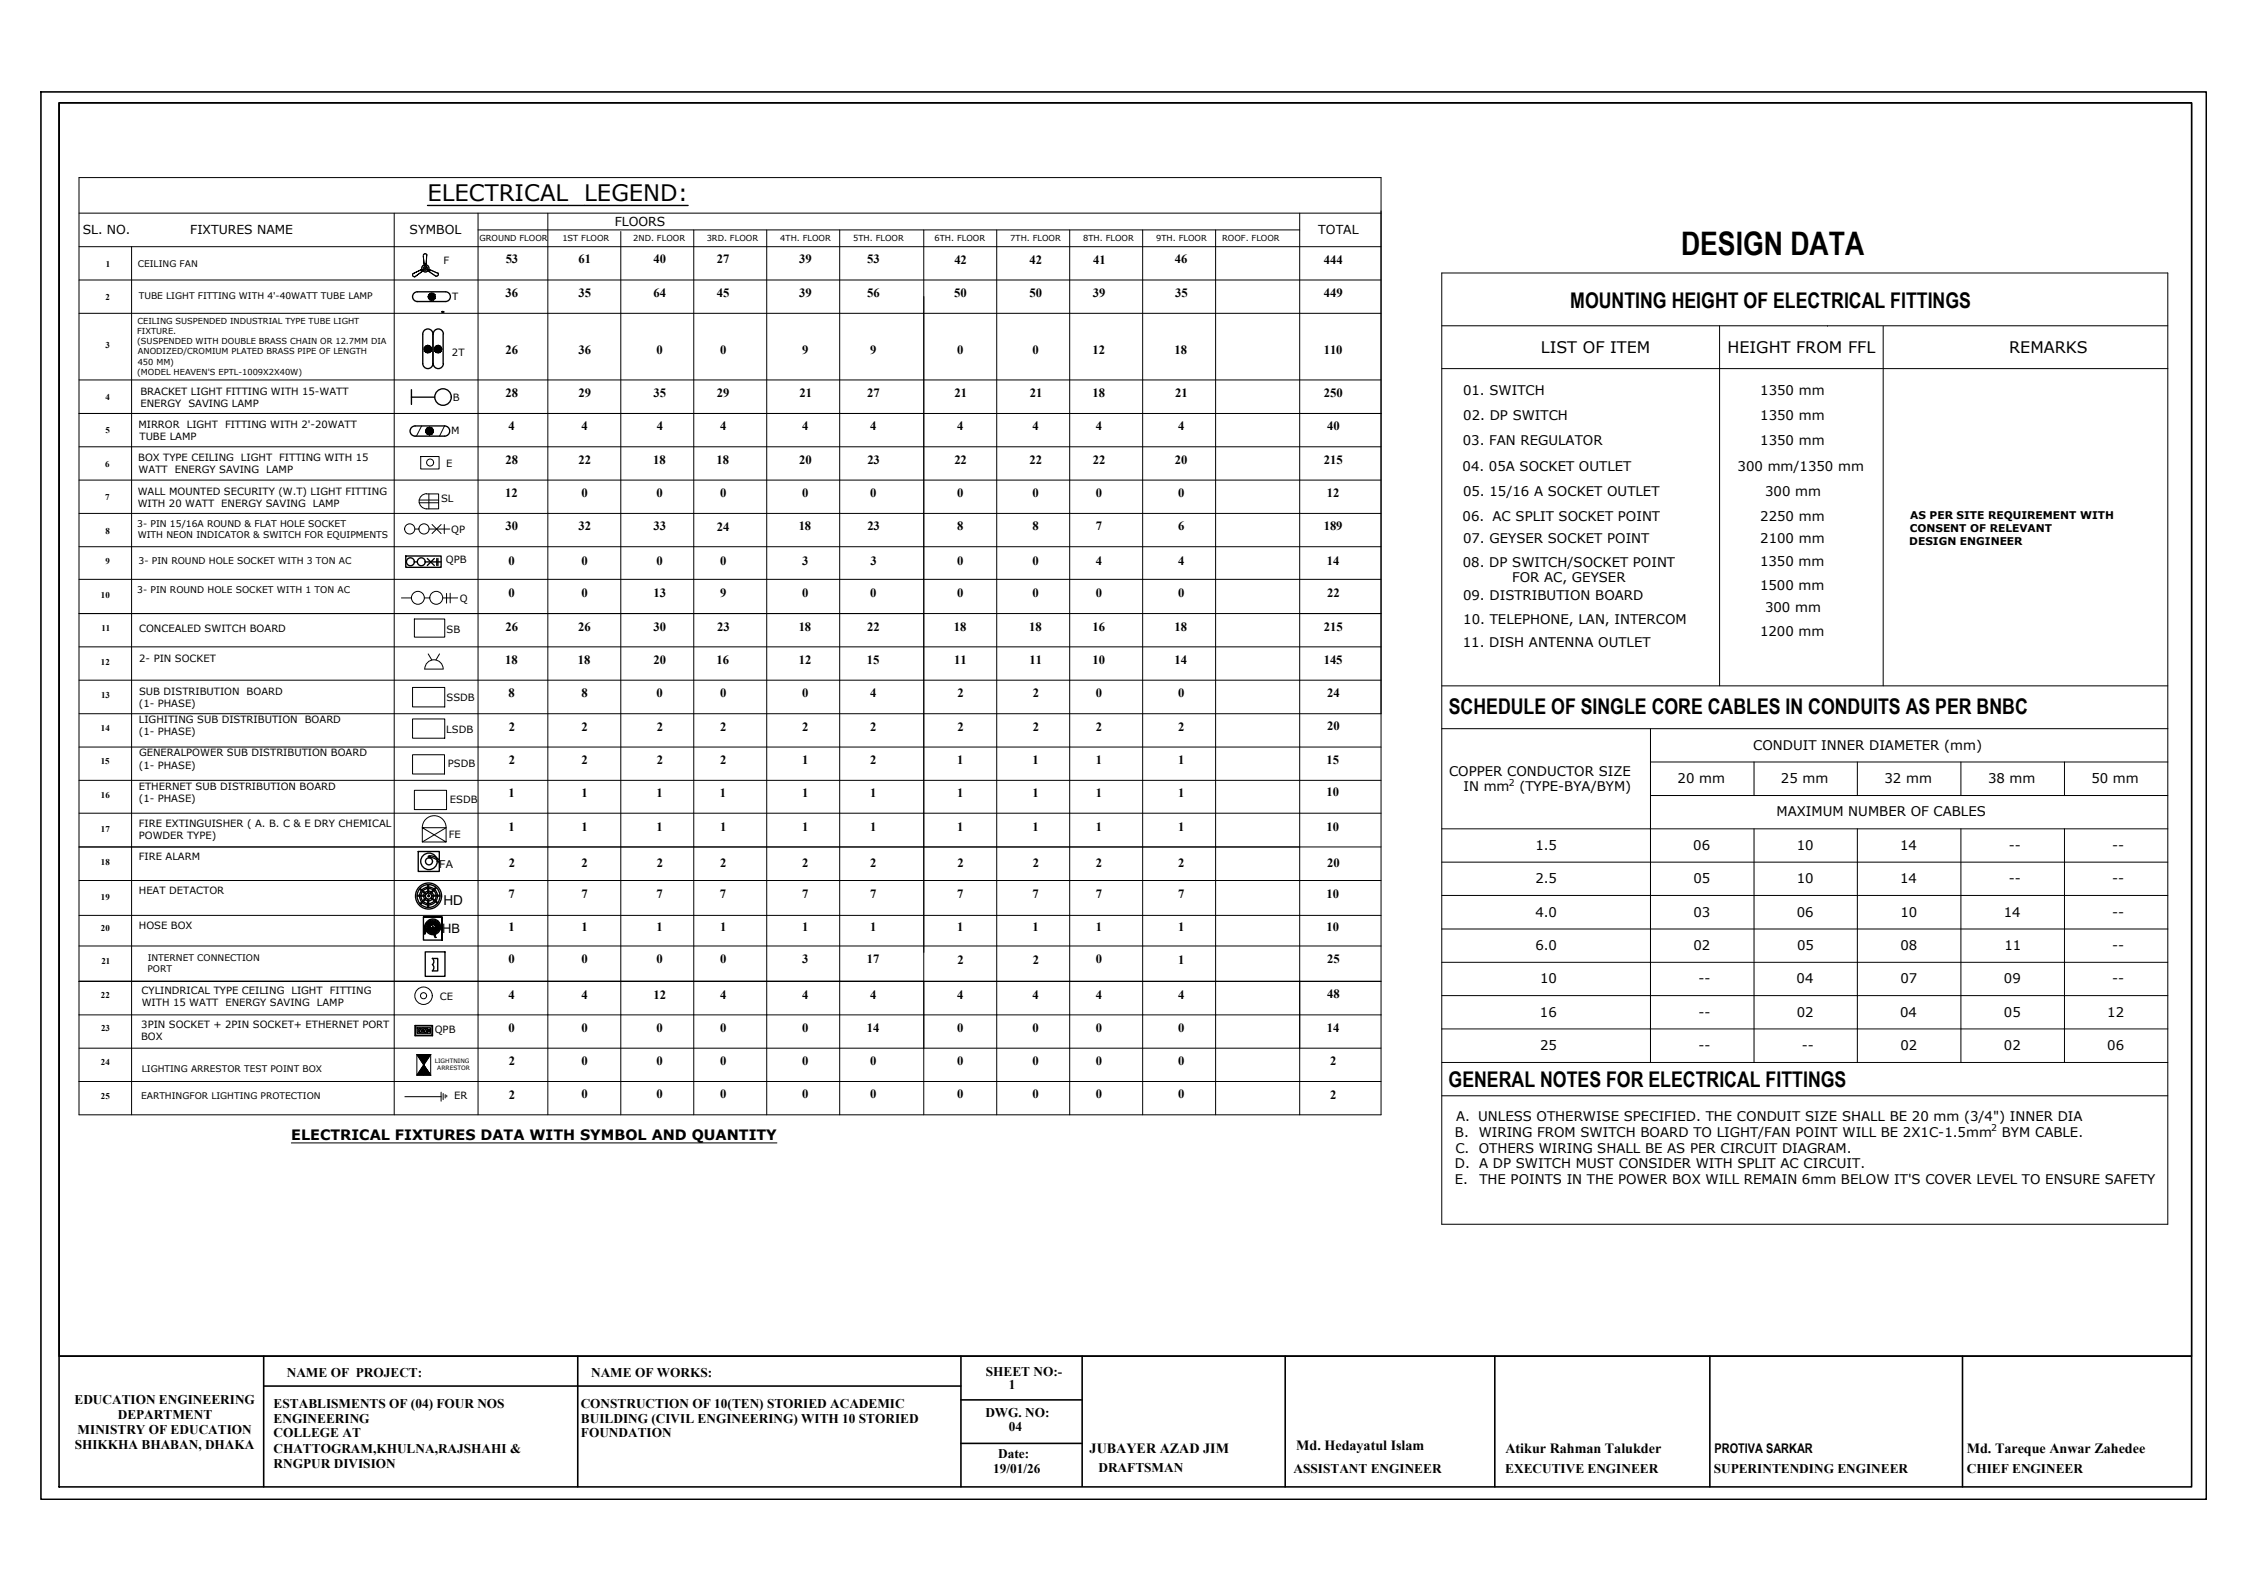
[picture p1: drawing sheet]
<svg xmlns="http://www.w3.org/2000/svg" width="420mm" height="297mm" viewBox="0 0 420 297" stroke-linecap="round" stroke-linejoin="round" font-family="sans-serif">
<defs><g id="words">
<text font-size="6.1" x="314.1" y="47.6">DESIGN DATA</text>
<g font-size="4.2">
<text x="79.9" y="37.5">ELECTRICAL</text>
<text x="109.2" y="37.5">LEGEND:</text>
</g>
<g font-size="4">
<text x="293.4" y="57.6">MOUNTING HEIGHT OF ELECTRICAL FITTINGS</text>
<text x="270.7" y="133.4">SCHEDULE OF SINGLE CORE CABLES IN CONDUITS AS PER BNBC</text>
<text x="270.6" y="203.1">GENERAL NOTES FOR ELECTRICAL FITTINGS</text>
</g>
<g font-size="3">
<text x="287.9" y="65.9">LIST OF ITEM</text>
<text x="322.7" y="65.9">HEIGHT FROM FFL</text>
<text x="375.4" y="65.9">REMARKS</text>
</g>
<text font-size="2.7" x="54.4" y="213">ELECTRICAL FIXTURES DATA WITH SYMBOL AND QUANTITY</text>
<g font-size="2.6">
<text x="203.6" y="271.4">JUBAYER AZAD JIM</text>
<text x="242.2" y="270.9">Md. Hedayatul Islam</text>
<text x="281.2" y="271.4">Atikur Rahman Talukder</text>
<text x="367.4" y="271.4">Md. Tareque Anwar Zahedee</text>
</g>
<g font-size="2.5">
<text x="273.3" y="73.7">01. SWITCH</text>
<text x="328.8" y="73.8">1350 mm</text>
<text x="273.3" y="83.1">03. FAN REGULATOR</text>
<text x="273.4" y="78.4">02. DP SWITCH</text>
<text x="328.8" y="78.4">1350 mm</text>
<text x="328.8" y="83.1">1350 mm</text>
<text x="273.2" y="88">04. 05A SOCKET OUTLET</text>
<text x="324.6" y="88">300 mm/1350 mm</text>
<text x="273.3" y="92.7">05. 15/16 A SOCKET OUTLET</text>
<text x="329.8" y="92.6">300 mm</text>
<text x="273.2" y="97.3">06. AC SPLIT SOCKET POINT</text>
<text x="273.3" y="101.4">07. GEYSER SOCKET POINT</text>
<text x="328.8" y="97.3">2250 mm</text>
<text x="328.8" y="101.4">2100 mm</text>
<text x="273.3" y="105.9">08. DP SWITCH/SOCKET POINT</text>
<text x="328.8" y="105.8">1350 mm</text>
<text x="273.3" y="112.2">09. DISTRIBUTION BOARD</text>
<text x="282.5" y="108.8">FOR AC, GEYSER</text>
<text x="328.8" y="110.2">1500 mm</text>
<text x="273.4" y="116.5">10. TELEPHONE, LAN, INTERCOM</text>
<text x="328.8" y="118.9">1200 mm</text>
<text x="329.7" y="114.4">300 mm</text>
<text x="273.3" y="120.8">11. DISH ANTENNA OUTLET</text>
<text x="327.5" y="140.1">CONDUIT INNER DIAMETER (mm)</text>
<text x="270.7" y="144.9">COPPER CONDUCTOR SIZE</text>
<text x="273.4" y="147.9">IN mm</text>
<text x="283.9" y="147.9">(TYPE-BYA/BYM)</text>
<text x="313.4" y="146.3">20 mm</text>
<text x="332.7" y="146.3">25 mm</text>
<text x="352.1" y="146.3">32 mm</text>
<text x="371.4" y="146.3">38 mm</text>
<text x="390.7" y="146.3">50 mm</text>
<text x="331.9" y="152.4">MAXIMUM NUMBER OF CABLES</text>
<text x="286.8" y="158.8">1.5</text>
<text x="316.3" y="158.8">06</text>
<text x="335.7" y="158.8">10</text>
<text x="355" y="158.8">14</text>
<text x="375.3" y="158.8">--</text>
<text x="394.6" y="158.8">--</text>
<text x="286.8" y="165">2.5</text>
<text x="316.4" y="165">05</text>
<text x="335.7" y="165">10</text>
<text x="355" y="165">14</text>
<text x="375.3" y="165">--</text>
<text x="394.6" y="165">--</text>
<text x="82.8" y="169.1">HD</text>
<text x="286.8" y="171.3">4.0</text>
<text x="316.4" y="171.3">03</text>
<text x="335.7" y="171.3">06</text>
<text x="355" y="171.3">10</text>
<text x="374.3" y="171.2">14</text>
<text x="394.6" y="171.2">--</text>
<text x="286.8" y="177.5">6.0</text>
<text x="316.4" y="177.5">02</text>
<text x="335.7" y="177.5">05</text>
<text x="355" y="177.5">08</text>
<text x="374.5" y="177.5">11</text>
<text x="394.6" y="177.4">--</text>
<text x="287.7" y="183.7">10</text>
<text x="317.3" y="183.7">--</text>
<text x="335.6" y="183.7">04</text>
<text x="355" y="183.7">07</text>
<text x="374.4" y="183.7">09</text>
<text x="394.6" y="183.7">--</text>
<text x="287.7" y="190">16</text>
<text x="317.3" y="189.9">--</text>
<text x="335.7" y="190">02</text>
<text x="355" y="190">04</text>
<text x="374.4" y="190">05</text>
<text x="393.7" y="190">12</text>
<text x="287.7" y="196.2">25</text>
<text x="317.3" y="196.2">--</text>
<text x="336.6" y="196.2">--</text>
<text x="355" y="196.2">02</text>
<text x="374.4" y="196.2">02</text>
<text x="393.7" y="196.2">06</text>
<text x="272" y="209.4">A. UNLESS OTHERWISE SPECIFIED. THE CONDUIT SIZE SHALL BE 20 mm (3/4&quot;) INNER DIA</text>
<text x="271.8" y="212.4">B.</text>
<text x="271.9" y="215.3">C. OTHERS WIRING SHALL BE AS PER CIRCUIT DIAGRAM.</text>
<text x="276.3" y="212.4">WIRING FROM SWITCH BOARD TO LIGHT/FAN POINT WILL BE 2X1C-1.5mm</text>
<text x="374" y="212.4">BYM CABLE.</text>
<text x="271.8" y="218.3">D. A DP SWITCH MUST CONSIDER WITH SPLIT AC CIRCUIT.</text>
<text x="271.8" y="221.2">E.</text>
<text x="276.4" y="221.2">THE POINTS IN THE POWER BOX WILL REMAIN 6mm BELOW IT'S COVER LEVEL TO ENSURE SAFETY</text>
<text x="53.6" y="257.2">NAME OF PROJECT:</text>
<text x="110.4" y="257.2">NAME OF WORKS:</text>
<text x="184.2" y="257.1">SHEET NO:-</text>
<text x="13.9" y="262.2">EDUCATION ENGINEERING</text>
<text x="51.1" y="263">ESTABLISMENTS OF (04) FOUR NOS</text>
<text x="108.5" y="263">CONSTRUCTION OF 10(TEN) STORIED ACADEMIC</text>
<text x="188.5" y="259.6">1</text>
<text x="14.5" y="267.9">MINISTRY OF EDUCATION</text>
<text x="22" y="265.1">DEPARTMENT</text>
<text x="51.1" y="268.5">COLLEGE AT</text>
<text x="51.1" y="265.8">ENGINEERING</text>
<text x="108.5" y="265.8">BUILDING (CIVIL ENGINEERING) WITH 10 STORIED</text>
<text x="108.5" y="268.5">FOUNDATION</text>
<text x="184.1" y="264.7">DWG. NO:</text>
<text x="188.5" y="267.4">04</text>
<text x="14" y="270.7">SHIKKHA BHABAN, DHAKA</text>
<text x="51.1" y="271.4">CHATTOGRAM,KHULNA,RAJSHAHI &amp;</text>
<text x="51.1" y="274.2">RNGPUR DIVISION</text>
<text x="185.5" y="275.2">19/01/26</text>
<text x="186.5" y="272.3">Date:</text>
<text x="205.2" y="275">DRAFTSMAN</text>
<text x="241.7" y="275.1">ASSISTANT ENGINEER</text>
<text x="281.2" y="275.1">EXECUTIVE ENGINEER</text>
<text x="320.2" y="275.1">SUPERINTENDING ENGINEER</text>
<text x="320.3" y="271.5">PROTIVA SARKAR</text>
<text x="367.4" y="275.1">CHIEF ENGINEER</text>
</g>
<g font-size="2.4">
<text x="94.5" y="49.2">53</text>
<text x="108.1" y="49.2">61</text>
<text x="122.1" y="49.2">40</text>
<text x="133.9" y="49.2">27</text>
<text x="149.3" y="49.2">39</text>
<text x="162" y="49.2">53</text>
<text x="178.3" y="49.3">42</text>
<text x="192.3" y="49.3">42</text>
<text x="204.2" y="49.3">41</text>
<text x="219.5" y="49.2">46</text>
<text x="247.3" y="49.3">444</text>
<text x="94.4" y="55.5">36</text>
<text x="108.1" y="55.5">35</text>
<text x="122.1" y="55.5">64</text>
<text x="133.9" y="55.5">45</text>
<text x="149.3" y="55.5">39</text>
<text x="162" y="55.5">56</text>
<text x="178.3" y="55.5">50</text>
<text x="192.3" y="55.5">50</text>
<text x="204.2" y="55.5">39</text>
<text x="219.5" y="55.5">35</text>
<text x="247.3" y="55.5">449</text>
<text x="94.4" y="66.1">26</text>
<text x="108.1" y="66.1">36</text>
<text x="122.7" y="66.1">0</text>
<text x="134.5" y="66.1">0</text>
<text x="149.8" y="66.1">9</text>
<text x="162.6" y="66.1">9</text>
<text x="178.8" y="66.1">0</text>
<text x="192.9" y="66.1">0</text>
<text x="204.1" y="66.1">12</text>
<text x="219.4" y="66.1">18</text>
<text x="247.3" y="66.1">110</text>
<text x="94.4" y="74.2">28</text>
<text x="108.1" y="74.2">29</text>
<text x="122.1" y="74.2">35</text>
<text x="133.9" y="74.2">29</text>
<text x="149.3" y="74.2">21</text>
<text x="162" y="74.2">27</text>
<text x="178.3" y="74.2">21</text>
<text x="192.4" y="74.2">21</text>
<text x="204.1" y="74.2">18</text>
<text x="219.6" y="74.2">21</text>
<text x="247.3" y="74.2">250</text>
<text x="95" y="80.4">4</text>
<text x="108.7" y="80.4">4</text>
<text x="122.7" y="80.4">4</text>
<text x="134.5" y="80.4">4</text>
<text x="149.9" y="80.4">4</text>
<text x="162.6" y="80.4">4</text>
<text x="178.8" y="80.4">4</text>
<text x="192.9" y="80.4">4</text>
<text x="204.8" y="80.4">4</text>
<text x="220.1" y="80.4">4</text>
<text x="247.9" y="80.4">40</text>
<text x="94.4" y="86.6">28</text>
<text x="108.1" y="86.6">22</text>
<text x="122" y="86.6">18</text>
<text x="133.9" y="86.6">18</text>
<text x="149.3" y="86.6">20</text>
<text x="162" y="86.6">23</text>
<text x="178.3" y="86.6">22</text>
<text x="192.3" y="86.6">22</text>
<text x="204.2" y="86.6">22</text>
<text x="219.5" y="86.6">20</text>
<text x="247.3" y="86.6">215</text>
<text x="94.4" y="92.9">12</text>
<text x="108.6" y="92.9">0</text>
<text x="122.7" y="92.9">0</text>
<text x="134.5" y="92.9">0</text>
<text x="149.8" y="92.9">0</text>
<text x="162.6" y="92.9">0</text>
<text x="178.8" y="92.9">0</text>
<text x="192.9" y="92.9">0</text>
<text x="204.8" y="92.9">0</text>
<text x="220.1" y="92.9">0</text>
<text x="247.9" y="92.9">12</text>
<text x="94.4" y="99.1">30</text>
<text x="108.1" y="99.1">32</text>
<text x="122.1" y="99.1">33</text>
<text x="133.9" y="99.1">24</text>
<text x="149.2" y="99.1">18</text>
<text x="162" y="99.1">23</text>
<text x="178.8" y="99.1">8</text>
<text x="192.9" y="99.1">8</text>
<text x="204.7" y="99.1">7</text>
<text x="220.1" y="99.1">6</text>
<text x="247.3" y="99.1">189</text>
<text x="95" y="105.5">0</text>
<text x="108.6" y="105.5">0</text>
<text x="122.7" y="105.5">0</text>
<text x="134.5" y="105.5">0</text>
<text x="149.9" y="105.5">3</text>
<text x="162.6" y="105.5">3</text>
<text x="178.8" y="105.5">0</text>
<text x="192.9" y="105.5">0</text>
<text x="204.8" y="105.5">4</text>
<text x="220.1" y="105.5">4</text>
<text x="247.9" y="105.5">14</text>
<text x="95" y="111.6">0</text>
<text x="108.6" y="111.6">0</text>
<text x="122.1" y="111.5">13</text>
<text x="134.5" y="111.6">9</text>
<text x="149.8" y="111.6">0</text>
<text x="162.6" y="111.6">0</text>
<text x="178.8" y="111.6">0</text>
<text x="192.9" y="111.6">0</text>
<text x="204.8" y="111.6">0</text>
<text x="220.1" y="111.6">0</text>
<text x="247.9" y="111.6">22</text>
<text x="94.4" y="117.8">26</text>
<text x="108" y="117.8">26</text>
<text x="122.1" y="117.8">30</text>
<text x="134" y="117.8">23</text>
<text x="149.2" y="117.8">18</text>
<text x="162" y="117.8">22</text>
<text x="178.2" y="117.8">18</text>
<text x="192.3" y="117.8">18</text>
<text x="204.1" y="117.8">16</text>
<text x="219.4" y="117.8">18</text>
<text x="247.3" y="117.8">215</text>
<text x="94.4" y="124">18</text>
<text x="108" y="124">18</text>
<text x="122.1" y="124">20</text>
<text x="133.9" y="124">16</text>
<text x="149.3" y="124.1">12</text>
<text x="162" y="124">15</text>
<text x="178.3" y="124.1">11</text>
<text x="192.3" y="124.1">11</text>
<text x="204.1" y="124">10</text>
<text x="219.4" y="124.1">14</text>
<text x="247.3" y="124">145</text>
<text x="95" y="130.2">8</text>
<text x="108.6" y="130.2">8</text>
<text x="122.7" y="130.2">0</text>
<text x="134.5" y="130.2">0</text>
<text x="149.8" y="130.2">0</text>
<text x="162.6" y="130.3">4</text>
<text x="178.9" y="130.3">2</text>
<text x="192.9" y="130.3">2</text>
<text x="204.8" y="130.2">0</text>
<text x="220.1" y="130.2">0</text>
<text x="247.9" y="130.3">24</text>
<text x="95.1" y="136.5">2</text>
<text x="108.7" y="136.5">2</text>
<text x="122.7" y="136.5">2</text>
<text x="134.5" y="136.5">2</text>
<text x="149.9" y="136.5">2</text>
<text x="162.6" y="136.5">2</text>
<text x="178.9" y="136.5">2</text>
<text x="192.9" y="136.5">2</text>
<text x="204.8" y="136.5">2</text>
<text x="220.1" y="136.5">2</text>
<text x="247.9" y="136.5">20</text>
<text x="95.1" y="142.7">2</text>
<text x="108.7" y="142.7">2</text>
<text x="122.7" y="142.7">2</text>
<text x="134.5" y="142.7">2</text>
<text x="149.8" y="142.7">1</text>
<text x="162.6" y="142.7">2</text>
<text x="178.8" y="142.7">1</text>
<text x="192.9" y="142.7">1</text>
<text x="204.8" y="142.7">1</text>
<text x="220.1" y="142.7">1</text>
<text x="247.8" y="142.7">15</text>
<text x="95" y="148.8">1</text>
<text x="108.6" y="148.8">1</text>
<text x="122.7" y="148.8">1</text>
<text x="134.5" y="148.8">1</text>
<text x="149.8" y="148.8">1</text>
<text x="162.5" y="148.8">1</text>
<text x="178.8" y="148.8">1</text>
<text x="192.9" y="148.8">1</text>
<text x="204.7" y="148.8">1</text>
<text x="220.1" y="148.8">1</text>
<text x="247.8" y="148.8">10</text>
<text x="95" y="155.2">1</text>
<text x="108.6" y="155.2">1</text>
<text x="122.7" y="155.2">1</text>
<text x="134.5" y="155.2">1</text>
<text x="149.8" y="155.2">1</text>
<text x="162.6" y="155.2">1</text>
<text x="178.8" y="155.2">1</text>
<text x="192.9" y="155.2">1</text>
<text x="204.8" y="155.2">1</text>
<text x="220.1" y="155.2">1</text>
<text x="247.8" y="155.2">10</text>
<text x="95" y="167.8">7</text>
<text x="95.1" y="162">2</text>
<text x="108.6" y="167.8">7</text>
<text x="108.7" y="162">2</text>
<text x="122.7" y="167.8">7</text>
<text x="122.7" y="162">2</text>
<text x="134.5" y="167.8">7</text>
<text x="134.5" y="162">2</text>
<text x="149.8" y="167.8">7</text>
<text x="149.9" y="162">2</text>
<text x="162.5" y="167.8">7</text>
<text x="162.6" y="162">2</text>
<text x="178.8" y="167.8">7</text>
<text x="178.9" y="162">2</text>
<text x="192.9" y="167.8">7</text>
<text x="192.9" y="162">2</text>
<text x="204.7" y="167.8">7</text>
<text x="204.8" y="162">2</text>
<text x="220.1" y="167.8">7</text>
<text x="220.1" y="162">2</text>
<text x="247.8" y="167.8">10</text>
<text x="247.9" y="162">20</text>
<text x="95" y="174">1</text>
<text x="108.6" y="174">1</text>
<text x="122.7" y="174">1</text>
<text x="134.5" y="174">1</text>
<text x="149.8" y="174">1</text>
<text x="162.6" y="174">1</text>
<text x="178.8" y="174">1</text>
<text x="192.9" y="174">1</text>
<text x="204.8" y="174">1</text>
<text x="220.1" y="174">1</text>
<text x="247.8" y="173.9">10</text>
<text x="82.6" y="174.2">HB</text>
<text x="95" y="180">0</text>
<text x="108.6" y="180">0</text>
<text x="122.7" y="180">0</text>
<text x="134.5" y="180">0</text>
<text x="149.9" y="180">3</text>
<text x="162" y="180">17</text>
<text x="204.8" y="180">0</text>
<text x="247.9" y="180">25</text>
<text x="178.9" y="180">2</text>
<text x="192.9" y="180">2</text>
<text x="220.1" y="180">1</text>
<text x="95" y="186.5">4</text>
<text x="108.7" y="186.5">4</text>
<text x="122.1" y="186.5">12</text>
<text x="134.5" y="186.5">4</text>
<text x="149.9" y="186.5">4</text>
<text x="162.6" y="186.5">4</text>
<text x="178.8" y="186.5">4</text>
<text x="192.9" y="186.5">4</text>
<text x="204.8" y="186.5">4</text>
<text x="220.1" y="186.5">4</text>
<text x="247.9" y="186.5">48</text>
<text x="95" y="192.7">0</text>
<text x="108.6" y="192.7">0</text>
<text x="122.7" y="192.7">0</text>
<text x="134.5" y="192.7">0</text>
<text x="149.8" y="192.7">0</text>
<text x="162" y="192.8">14</text>
<text x="178.8" y="192.7">0</text>
<text x="192.9" y="192.7">0</text>
<text x="204.8" y="192.7">0</text>
<text x="220.1" y="192.7">0</text>
<text x="247.9" y="192.8">14</text>
<text x="95.1" y="199">2</text>
<text x="108.6" y="199">0</text>
<text x="122.7" y="199">0</text>
<text x="134.5" y="199">0</text>
<text x="149.8" y="199">0</text>
<text x="162.6" y="199">0</text>
<text x="178.8" y="199">0</text>
<text x="192.9" y="199">0</text>
<text x="204.8" y="199">0</text>
<text x="220.1" y="199">0</text>
<text x="248.5" y="199">2</text>
<text x="95.1" y="205.3">2</text>
<text x="108.6" y="205.2">0</text>
<text x="122.7" y="205.2">0</text>
<text x="134.5" y="205.2">0</text>
<text x="149.8" y="205.2">0</text>
<text x="162.6" y="205.2">0</text>
<text x="178.8" y="205.2">0</text>
<text x="192.9" y="205.2">0</text>
<text x="204.8" y="205.2">0</text>
<text x="220.1" y="205.2">0</text>
<text x="248.5" y="205.3">2</text>
</g>
<g font-size="2.3">
<text x="15.4" y="43.8">SL. NO.</text>
<text x="35.5" y="43.8">FIXTURES NAME</text>
<text x="76.5" y="43.8">SYMBOL</text>
<text x="114.8" y="42.2">FLOORS</text>
<text x="246.3" y="43.8">TOTAL</text>
</g>
<g font-size="2">
<text x="356.7" y="101.9">DESIGN ENGINEER</text>
<text x="356.8" y="99.5">CONSENT OF RELEVANT</text>
<text x="356.9" y="97">AS PER SITE REQUIREMENT WITH</text>
<text x="82.1" y="162.2">FA</text>
</g>
<g font-size="1.9">
<text x="82.9" y="49.4">F</text>
<text x="84.5" y="56.1">T</text>
<text x="84.4" y="66.5">2T</text>
<text x="26.2" y="73.8">BRACKET LIGHT FITTING WITH 15-WATT</text>
<text x="26.2" y="76.1">ENERGY</text>
<text x="35.2" y="76.1">SAVING LAMP</text>
<text x="84.6" y="75">B</text>
<text x="25.9" y="80">MIRROR LIGHT</text>
<text x="26.1" y="82.2">TUBE LAMP</text>
<text x="42" y="80">FITTING WITH 2'-20WATT</text>
<text x="84.3" y="81.1">M</text>
<text x="25.8" y="86.2">BOX TYPE CEILING</text>
<text x="25.9" y="88.4">WATT</text>
<text x="32.6" y="88.4">ENERGY SAVING</text>
<text x="45" y="86.2">LIGHT</text>
<text x="49.7" y="88.4">LAMP</text>
<text x="52.2" y="86.2">FITTING WITH 15</text>
<text x="83.3" y="87.3">E</text>
<text x="25.7" y="92.4">WALL MOUNTED SECURITY (W.T) LIGHT FITTING</text>
<text x="25.7" y="94.7">WITH 20 WATT</text>
<text x="41.3" y="94.7">ENERGY SAVING</text>
<text x="58.4" y="94.7">LAMP</text>
<text x="82.4" y="93.8">SL</text>
<text x="84.3" y="99.6">QP</text>
<text x="83.3" y="105.3">QPB</text>
<text x="85.9" y="112.4">Q</text>
<text x="26" y="118.1">CONCEALED SWITCH BOARD</text>
<text x="83.4" y="118.2">SB</text>
<text x="26" y="123.7">2- PIN SOCKET</text>
<text x="26" y="129.9">SUB DISTRIBUTION</text>
<text x="46.1" y="129.9">BOARD</text>
<text x="83.4" y="131">SSDB</text>
<text x="25.9" y="135">LIGHITING SUB DISTRIBUTION</text>
<text x="25.9" y="137.3">(1- PHASE)</text>
<text x="25.9" y="132.1">(1- PHASE)</text>
<text x="56.9" y="135">BOARD</text>
<text x="83.4" y="137">LSDB</text>
<text x="25.9" y="143.6">(1- PHASE)</text>
<text x="26" y="141.3">GENERALPOWER SUB DISTRIBUTION BOARD</text>
<text x="83.7" y="143.3">PSDB</text>
<text x="25.9" y="147.6">ETHERNET SUB DISTRIBUTION BOARD</text>
<text x="25.9" y="149.8">(1- PHASE)</text>
<text x="84.1" y="149.9">ESDB</text>
<text x="25.9" y="154.4">FIRE EXTINGUISHER ( A. B. C &amp; E DRY CHEMICAL</text>
<text x="25.9" y="156.7">POWDER TYPE)</text>
<text x="25.9" y="160.7">FIRE ALARM</text>
<text x="83.8" y="156.6">FE</text>
<text x="25.9" y="167">HEAT DETACTOR</text>
<text x="25.9" y="173.5">HOSE BOX</text>
<text x="26.4" y="185.7">CYLINDRICAL TYPE CEILING</text>
<text x="54.5" y="185.7">LIGHT</text>
<text x="61.6" y="185.7">FITTING</text>
<text x="26.5" y="188">WITH 15 WATT</text>
<text x="42.1" y="188">ENERGY SAVING</text>
<text x="59.2" y="188">LAMP</text>
<text x="82.2" y="186.8">CE</text>
<text x="26.4" y="194.3">BOX</text>
<text x="26.4" y="192">3PIN SOCKET + 2PIN SOCKET+ ETHERNET PORT</text>
<text x="81.2" y="192.9">QPB</text>
<text x="84.9" y="205.3">ER</text>
</g>
<g font-size="1.7">
<text x="19.8" y="49.8">1</text>
<text x="25.7" y="49.8">CEILING FAN</text>
<text x="19.7" y="56.1">2</text>
<text x="25.9" y="55.8">TUBE LIGHT FITTING WITH 4'-40WATT TUBE LAMP</text>
<text x="19.7" y="65.1">3</text>
<text x="19.7" y="74.7">4</text>
<text x="19.7" y="81">5</text>
<text x="19.7" y="87.2">6</text>
<text x="19.7" y="93.5">7</text>
<text x="19.7" y="99.7">8</text>
<text x="25.6" y="98.4">3- PIN 15/16A ROUND &amp; FLAT HOLE SOCKET</text>
<text x="25.7" y="100.5">WITH NEON INDICATOR &amp; SWITCH FOR EQUIPMENTS</text>
<text x="19.7" y="105.4">9</text>
<text x="25.9" y="105.4">3- PIN ROUND HOLE SOCKET WITH 3 TON AC</text>
<text x="18.9" y="111.7">10</text>
<text x="25.6" y="110.8">3- PIN ROUND HOLE SOCKET WITH 1 TON AC</text>
<text x="19" y="117.9">11</text>
<text x="18.9" y="124.1">12</text>
<text x="18.9" y="130.4">13</text>
<text x="18.9" y="136.6">14</text>
<text x="18.8" y="142.6">15</text>
<text x="18.9" y="149">16</text>
<text x="281.9" y="146.8">2</text>
<text x="18.9" y="155.4">17</text>
<text x="18.9" y="161.6">18</text>
<text x="18.9" y="173.9">20</text>
<text x="18.9" y="168.1">19</text>
<text x="27.6" y="179.5">INTERNET CONNECTION</text>
<text x="19" y="180.1">21</text>
<text x="27.5" y="181.6">PORT</text>
<text x="18.9" y="186.4">22</text>
<text x="18.9" y="192.6">23</text>
<text x="18.9" y="198.9">24</text>
<text x="26.5" y="200.2">LIGHTING ARRESTOR TEST POINT BOX</text>
<text x="18.9" y="205.3">25</text>
<text x="26.4" y="205.4">EARTHINGFOR LIGHTING PROTECTION</text>
<text x="372" y="211.3">2</text>
</g>
<g font-size="1.5">
<text x="89.6" y="45.1">GROUND FLOOR</text>
<text x="105.1" y="45">1ST FLOOR</text>
<text x="118.3" y="45">2ND. FLOOR</text>
<text x="132" y="45">3RD. FLOOR</text>
<text x="145.8" y="45">4TH. FLOOR</text>
<text x="159.4" y="45">5TH. FLOOR</text>
<text x="174.6" y="45">6TH. FLOOR</text>
<text x="188.8" y="45">7TH. FLOOR</text>
<text x="202.4" y="45">8TH. FLOOR</text>
<text x="216" y="45">9TH. FLOOR</text>
<text x="228.3" y="45">ROOF. FLOOR</text>
<text x="25.6" y="62.3">FIXTURE.</text>
<text x="25.6" y="64.2">(SUSPENDED WITH DOUBLE BRASS CHAIN OR 12.7MM DIA</text>
<text x="25.7" y="60.5">CEILING SUSPENDED INDUSTRIAL TYPE TUBE LIGHT</text>
<text x="25.6" y="70">(MODEL HEAVEN'S EPTL-1009X2X40W)</text>
<text x="25.7" y="68.1">450 MM)</text>
<text x="25.8" y="66.2">ANODIZED/CROMIUM PLATED BRASS PIPE OF LENGTH</text>
</g>
<g font-size="1.1">
<text x="81.2" y="198.6">LIGHTNING</text>
<text x="81.7" y="200">ARRESTOR</text>
</g>
</g></defs>
<!-- layer: Dimiention -->
<g fill="none" stroke="#000" stroke-width=".19">
<path d="M77.5 98.8h.8M78.3 93.4h3.6M78.3 93.9h3.6M79.7 92.3h2.2v2.8h-2.2M79.7 92.2a1.42 1.42 0 0 0-1.4 1.4 1.42 1.42 0 0 0 1.4 1.5M80.1 98.8h3.9M80.1 92.3v2.8M80.7 98l1.7 1.7M82.4 98l-1.7 1.7M83 98v1.7M75 111.7h1.8M77.4 115.6h5.7v3.4h-5.7z"/>
<path d="M79.3 111.7h.9M82.7 111.7h2.8M83.4 110.9v1.8M84.1 110.8v1.8M77.1 134.3h6v3.6h-6zM77.1 128.4h6v3.7h-6zM79.4 125a1.71 1.71 0 0 1 1.7-1.7 1.71 1.71 0 0 1 1.7 1.7h-3.5M80 122.2l.7 1.1M82.1 122.2l-.7 1.1M77.1 141h5.9v3.6h-5.9zM77.4 147.6h6v3.6h-6zM78.9 154.6v2.7h4.4v-2.7h-4.4l4.4 2.7"/>
<path d="M78.9 154.6a2.22 2.22 0 0 1 2.2-2.2 2.22 2.22 0 0 1 2.2 2.2M83.3 154.6l-4.4 2.7"/>
<circle cx="76.5" cy="98.8" r=".95"/>
<circle cx="79.2" cy="98.8" r=".95"/>
<circle cx="78.1" cy="111.7" r="1.21"/>
<circle cx="81.5" cy="111.7" r="1.21"/>
</g>
<!-- layer: line -->
<g fill="none" stroke="#000" stroke-width=".19">
<path d="M14.8 39.8h243.2M73.6 39.8v168.5M89.3 39.8v168.5M102.3 39.8v168.5M242.8 39.8v149.8M258 39.4v93.9h-243.2M14.8 46.1h243.2M14.8 52.3h243.2M14.8 58.5h243.2M24.6 46.1v162.2M82.7 58.3h.1M82.7 58.2h.1"/>
<path d="M89.3 43h153.5M116 43.3v165M129.6 43v165.3M143.2 43v165.3M156.9 43v165.3M172.6 43v146.6M172.6 55.4v122.5M186.2 43v165.3M199.8 43v165.3M213.5 43v165.3M227.1 43v165.3M269.4 51h135.6v177.7h-135.6z"/>
<path d="M14.8 71h243.2M78.8 79.6l-1 1.9M83 79.6l-.9 1.9M172.6 77.2h-157.8h243.2h-15.2M269.4 60.9h135.6M269.4 68.9h135.6M321.3 60.9v67.2M341.4 60.9h.1M351.8 60.9v67.2M14.8 83.5h243.2M14.8 89.7h243.2M14.8 95.9h243.2"/>
<path d="M78.6 85.3h3.4v2.3h-3.4zM14.8 102.1h243.2M14.8 108.2h243.2M172.6 114.6h-157.8h243.2h-15.2M14.8 120.8h243.2M14.8 127.1h243.2M14.8 139.6h243.2M269.4 136.1h135.6M269.4 128.1h135.6M308.3 136.1v62.4M14.8 145.8h243.2M14.8 151.9h243.2"/>
<path d="M242.8 158.2h-228h243.2M269.4 154.8h135.6M308.3 142.4h96.7M308.3 148.6h96.7M327.7 142.4v6.2M327.7 154.8v43.7M347 142.4v6.2M347 154.8v43.7M366.3 142.4v6.2M366.3 154.8v43.7M385.7 142.4v6.2M385.7 154.8v43.7"/>
<path d="M14.8 164.5h243.2M14.8 176.7h243.2M14.8 171h243.2M269.4 161.1h135.6M269.4 167.3h135.6M269.4 173.6h135.6M269.4 179.8h135.6M14.8 189.6v-156.4h243.2v156.4M14.8 189.6h243.2M14.8 183.3h243.2zM14.8 195.8h243.2M14.8 189.6v18.7h243.2v-18.7"/>
<path d="M77.9 197v3.9h2.6v-3.9M172.6 183.3v25M242.8 183.3v25M269.4 186h135.6M269.4 192.2h135.6M269.4 198.5h135.6M14.8 202h243.2M77.9 200.9l2.6-3.9h-2.6l2.6 3.9M269.4 204.7h135.6"/>
<circle cx="80.4" cy="86.4" r=".66"/>
<circle cx="79.1" cy="186" r="1.63"/>
<circle cx="79.1" cy="186" r=".57"/>
</g>
<g fill="none" stroke="#000" stroke-width=".25">
<path d="M78 54.5h5.2a.91 .91 0 0 1 .9 .9 .91 .91 0 0 1-.9 .9h-5.2M78 54.5a.91 .91 0 0 0-.9 .9 .91 .91 0 0 0 .9 .9M82.6 58.3h.1M82.6 58.2h.2zM82.6 58.3h.2M82.6 58.2h.2M82.8 58.3h.1M76.9 74.2h4.3M76.9 72.8v2.8M77.5 79.6h5.5M77.6 79.6a.95 .95 0 0 0-1 .9 .95 .95 0 0 0 1 1M79 62.4v5.5a.95 .95 0 0 0 .9 1 .95 .95 0 0 0 1-1v-5.5"/>
<path d="M79 62.4a.95 .95 0 0 1 .9-.9 .95 .95 0 0 1 1 .9M80.9 67.9a.95 .95 0 0 0 1 1 .95 .95 0 0 0 .9-1M80.9 62.4a.95 .95 0 0 1 1-.9 .95 .95 0 0 1 .9 .9M82.8 62.4v5.5M83.1 79.6a.95 .95 0 0 1 .9 .9 .95 .95 0 0 1-.9 1M77.5 81.5h5.5"/>
<circle cx="82.8" cy="74.2" r="1.55"/>
</g>
<g fill="#000" stroke="#000" stroke-width=".19">
<path d="M80.2 80.5l.7-.3 .1 .3zM79.1 197h1.4zM79.1 199v1.9h-1.2z"/>
<path d="M80.1 55.1l.6 .3h-.7zM80.1 55.1l.6 .3-.4-.6zM80.3 54.8l.4-.1v.7z"/>
<path d="M80.7 54.7l.3 .1-.3 .6zM81 54.8l-.3 .6 .6-.3zM80.7 55.4l.6-.3 .1 .3z"/>
<path d="M80.7 55.4v.7l-.4-.1zM80.1 55.8l.2 .2 .4-.6zM80 55.4h.7l-.6 .4z"/>
<path d="M80.7 55.4h.7l-.1 .4zM80.7 55.4l.3 .6 .3-.2zM80.7 55.4l.3 .6-.3 .1z"/>
<path d="M79.3 64.9l.6 .3h-.7zM79.3 64.9l.6 .3-.3-.6zM79.6 64.6l.3-.1v.7z"/>
<path d="M79.9 64.5l.4 .1-.4 .6zM80.3 64.6l-.4 .6 .6-.3zM79.9 65.2l.6-.3 .1 .3z"/>
<path d="M79.9 65.2v.7h-.3zM79.3 65.6l.3 .3 .3-.7zM79.2 65.2h.7l-.6 .4z"/>
<path d="M80.2 79.8l.3 .1-.3 .6zM80.5 79.9l-.3 .6 .6-.5zM80.8 80l.1 .2-.7 .3z"/>
<path d="M79.9 65.2h.7l-.1 .4zM79.9 65.2l.4 .7 .2-.3zM79.9 65.2l.4 .7h-.4z"/>
<path d="M81.2 64.9l.7 .3h-.8zM81.2 64.9l.7 .3-.4-.6zM81.5 64.6l.4-.1v.7z"/>
<path d="M81.9 64.5l.3 .1-.3 .6zM82.2 64.6l-.3 .6 .6-.3zM81.9 65.2l.6-.3 .1 .3z"/>
<path d="M81.9 65.2v.7h-.4zM81.2 65.6l.3 .3 .4-.7zM81.1 65.2h.8l-.7 .4z"/>
<path d="M81.9 65.2h.7l-.1 .4zM81.9 65.2l.3 .7 .3-.3zM81.9 65.2l.3 .7h-.3z"/>
<path d="M79.7 80l.5 .5-.6-.3zM79.7 80l.5 .5-.2-.6zM80 79.9l.2-.1v.7z"/>
<path d="M79.6 80.8l.6-.3-.5 .6zM79.5 80.5l.1 .3 .6-.3zM79.6 80.2l.6 .3h-.7z"/>
<path d="M80.2 80.5l.3 .7-.3 .1zM80.2 80.5l-.2 .7 .2 .1zM80.2 80.5l-.2 .7-.3-.1z"/>
<path d="M80.2 80.5h.8l-.1 .3zM80.2 80.5l.6 .6 .1-.3zM80.2 80.5l.6 .6-.3 .1z"/>
<path d="M79.1 199l1.4 1.9zM79.1 199v1.9h1.4z"/>
<path d="M79.1 197h1.4l-1.4 2zM77.9 197l1.2 2v-2z"/>
</g>
<!-- layer: TU TEXT -->
<path d="M79.9 38.4h48.7" fill="none" stroke="#000" stroke-width=".25"/>
<!-- layer: 0-elect.fixture-3 fan -->
<g fill="none" stroke="#000" stroke-width=".19">
<path d="M77.2 51.1l-.1 .4 .4 .2M78.6 50.5h.1M78.7 50.5v.2M78.7 50.4l-1.5 .7 1.5-.7 .1 .1M78.7 50.5v.1M78.7 50.6h.1M78.7 50.7h.1M78.8 50.6v.1M78.9 50.7l-1.4 1 1.4-1M78.9 50.4h.1M78.9 50.4l-.3 .1M78.9 50.5l-.1 .1 .1 .1"/>
<path d="M79 50.5h.1M79 50.4v.1M79 50.5l.1 .2 .4 .1 .4-.2 .1-.1h-.1M79.2 49.4l-.1-1.7 .1 1.7M79.3 49.3h.1M79.4 49.3h.1M79.4 49.6h.1M79.4 49.5l-.1 .1M79.4 49.4h-.1M79.4 49.4a.7 .7 0 0 0-.6 1.1M79.4 49.5h.1M79.4 49.3v.1a.76 .76 0 0 0-.5 1.1"/>
<path d="M79.5 49.3h.1M79.5 49.3h-.1M79.5 49.6h.1M79.5 49.3v.2M79.5 49.4a.7 .7 0 0 1 .6 1M79.5 49.6h-.1M79.5 49.2h-.1M79.5 49.3l.1 .1M79.5 49.6l.2-.1 .3 .3 .1 .6M79.7 47.7l-.1 1.6 .1-1.6M79.8 47.6l-.4-.2-.3 .3M79.9 50.4h.1"/>
<path d="M80 50.4h.1M80 50.3l-.1 .1M80 50.4l.1 .1M80 50.3v.1M80 50.7l1.4 .9M80.1 50.5a.7 .7 0 0 1-1.2 0M80.1 50.6h.1M80.1 50.6l-.1 .1M80.2 50.5h.1M80.2 50.6h.1M80.2 50.4h.1M80.2 50.3l1.6 .7-1.6-.6"/>
<path d="M80.2 50.3v.2l-.1-.1M80.3 50.5l-.1 .1M81.8 51l.1 .4-.4 .2"/>
<circle cx="79.5" cy="50.1" r=".4"/>
<circle cx="79.5" cy="50.1" r=".28"/>
<circle cx="79.5" cy="50.1" r=".11"/>
<circle cx="79.5" cy="50.1" r=".06"/>
</g>
<path d="M78.7 50.6l.1 .1zM78.9 50.5l.1-.1zM79.4 50.2l.1-.1zM79.9 50.4h.1zM79.9 50.4l.1-.1zM80.1 50.5h.1z" fill="#000" stroke="#000" stroke-width=".19"/>
<!-- layer: ELECTRICAL FITTINGS -->
<path d="M79.4 177.8h3.7v4.6h-3.7zM80.8 179.1h1v2.3h-1M80.8 179l.3 .6-.3 .6M80.8 180.2l.3 .6-.3 .6" fill="none" stroke="#000" stroke-width=".25"/>
<!-- layer: TU TEXT -->
<path d="M54.4 213.5h90.7" fill="none" stroke="#000" stroke-width=".19"/>
<!-- layer: 3p+2p+eth -->
<g fill="none" stroke="#000" stroke-width=".25">
<path d="M77.5 191.6h3.3v1.9h-3.3zM77.6 191.6h3.1v1.8h-3.1zM77.9 192h2.5v1h-2.5zM78.9 192.5h.2M79 192v1M79.9 192v1M80 192.4h.3v.3h-.3zM80 192.5h.3v.1h-.3zM80 192.5h.1M80.2 192.5h.1"/>
<circle cx="78.3" cy="192.6" r=".06"/>
<circle cx="78.5" cy="192.5" r=".4"/>
<circle cx="78.5" cy="192.3" r=".06"/>
<circle cx="78.7" cy="192.6" r=".06"/>
<circle cx="79.3" cy="192.6" r=".06"/>
<circle cx="79.5" cy="192.5" r=".4"/>
<circle cx="79.5" cy="192.3" r=".06"/>
<circle cx="79.7" cy="192.6" r=".06"/>
</g>
<!-- layer: ac 3p -->
<g fill="none" stroke="#000" stroke-width=".25">
<path d="M75.8 103.9h6.6v2.1h-6.6zM77.4 105h.6M79.4 105h3M79.8 104.3l1.3 1.3M81.1 104.3l-1.3 1.3M81.6 104.3v1.3M81.8 104.3v1.3"/>
<circle cx="76.7" cy="105" r=".74"/>
<circle cx="78.7" cy="105" r=".74"/>
</g>
<!-- layer: Window -->
<path d="M75.6 204.9h6.8M82.4 204v1.7M82.8 204.3v1.1M83.2 204.5v.6M83.5 204.6v.3" fill="none" stroke="#000" stroke-width=".19"/>
<!-- layer: fire alarm -->
<g fill="none" stroke="#000" stroke-width=".25">
<path d="M78.1 159.1h4v3.7h-4zM80.3 159.9a2.22 2.22 0 0 1 1.8 .8M79.1 171.3h3.5v4.3v-4.3h-3.5v4.3h3.5M79.2 173.9h.2l-.2 .1M79.2 173.8h.1M79.2 173.8v.1M79.2 173.8h.2M79.2 173.7h.1M79.2 173.7h.2zM79.2 174.3v-.3v.3M79.2 174.3h.1M79.2 173.9h.1"/>
<path d="M79.2 174h.1M79.2 174.4h.1M79.2 174.3v.1h.2h-.2M79.2 173.6h.1M79.2 173.6h.2zM79.2 173.5h.1M79.2 173.9h.2M79.2 174.3h.2M79.2 173.6h.2M79.3 174v.3zM79.3 174h.1M79.3 173.8h.1"/>
<path d="M79.3 173.9h.1M79.3 173.8v.1M79.3 174v.3M79.4 174.3v-.3v.3M79.4 174h.1M79.4 173.8h.1M79.4 173.9h.1M79.4 174v.4M79.4 173.7h.1M79.4 173.7h-.2h.2M79.4 174.3h.1M79.4 173.8v.2"/>
<path d="M79.4 173.8v.1M79.4 173.6h.1M79.4 173.5h.1M79.4 173.5h-.2h.2M79.4 173.1v.3M79.7 172.4l-.3 .5-.1 .5M80.4 160.2a1.93 1.93 0 0 1 1.7 1M80.5 173.3h.1M80.6 172.9h.1M80.8 173.2l.1 .1h-.1v.3h.1v-.3M80.8 173.2h.1M80.9 173.3h.1"/>
<path d="M80.9 173.2v.1M80.9 173.3h1.4M80.9 173.5h1.4M81.1 172.8h.1M81.1 174.5h.2v.3h-.2zM81.2 174.8h.1M81.2 174.5h.1M81.2 173.3h.1M81.3 174.8h-.1h.1M81.3 175.1h.1M81.3 173.3a.49 .49 0 0 0-.5-.6 .49 .49 0 0 0-.4 .7 .49 .49 0 0 0 .8 .1M81.4 173.3a.53 .53 0 0 0-.6-.7 .53 .53 0 0 0-.4 .8 .53 .53 0 0 0 .9 .1"/>
<path d="M81.5 173.3a.61 .61 0 0 0-.7-.8 .61 .61 0 0 0-.4 1 .61 .61 0 0 0 1 0M81.6 173.3a.74 .74 0 0 0-.9-.9 .74 .74 0 0 0-.4 1.2 .74 .74 0 0 0 1.2-.1M81.6 173.3a.78 .78 0 0 0-.9-.9 .78 .78 0 0 0-.4 1.3 .78 .78 0 0 0 1.3-.2M81.7 173.3a.87 .87 0 0 0-1.1-1 .87 .87 0 0 0-.4 1.4 .87 .87 0 0 0 1.5-.2M81.8 173.3a.91 .91 0 0 0-1.2-1 .91 .91 0 0 0-.4 1.5 .91 .91 0 0 0 1.5-.3M81.9 173.3a1.08 1.08 0 0 0-1.4-1.2 1.08 1.08 0 0 0-.4 1.8 1.08 1.08 0 0 0 1.8-.4M82 173.3a1.12 1.12 0 0 0-1.5-1.2 1.12 1.12 0 0 0-.4 1.9 1.12 1.12 0 0 0 1.8-.5M82.1 173.3a1.29 1.29 0 0 0-1.7-1.4 1.29 1.29 0 0 0-.4 2.2 1.29 1.29 0 0 0 2.1-.6M82.3 173.3a1.46 1.46 0 0 0-2-1.5 1.46 1.46 0 0 0-.4 2.5 1.46 1.46 0 0 0 2.4-.8"/>
<circle cx="80.1" cy="160.9" r="1.55"/>
<circle cx="80.1" cy="160.9" r=".66"/>
<circle cx="80.2" cy="160.1" r=".19"/>
</g>
<!-- layer: heat detactor -->
<g fill="none" stroke="#000" stroke-width=".25">
<path d="M77.9 167.4l.2 .8 .4 .6M77.9 167.4h1.5M78.3 166.1l1.3 .9-.1 .2h-1.6M78.4 166.1l-.5 1.1M78.4 167.4l.1 .6 .3 .5M78.5 166l1.2 .9M78.6 168.9l.6 .5 .7 .1M78.6 167.4l.3 .9M78.7 166.4l-.3 .8M78.9 168.6l.5 .3 .5 .2M78.9 166.5l-.2 .7M79.1 168.4l.8 .4"/>
<path d="M79.1 167.4l.2 .5M79.3 166.8l-.1 .4M79.4 168l.5 .3M79.5 167.4l.1 .3M79.5 167.7l-1.1 1.2M79.7 167.8l-1.1 1.2M79.7 167.8l.2 .2M79.9 165.3v1.6M79.9 168v1.6M79.9 165.7l-.5 .2-.5 .3M79.9 166l-.8 .4M79.9 165.3a2.14 2.14 0 0 0-1.4 .6"/>
<path d="M79.9 166.5l-.4 .2M79.9 166.8l-.2 .1M80 167.2h.1M80.1 165.3v1.6M80.1 168v1.6M80.1 166.8l.2 .1M80.1 166.5l.5 .1M80.1 165.3l.7 .1 .6 .3-1.1 1.2M80.1 166l.8 .3M80.1 165.7l1 .4M80.2 167.2h.1M80.5 167.8l1.2 1"/>
<path d="M80.5 167.8l-.4 .2M80.6 167.2h1.6M80.6 167.7l1.2 .9M80.6 167.4h1.6M80.6 167.4v.2M80.7 166.7l.3 .5M80.8 168l-.7 .3M81 167.4l-.1 .4M81 166.4l.5 .8M81.2 168.3l-.5 .4-.6 .1M81.2 166.2l.4 .5 .1 .5M81.4 168.4a1.67 1.67 0 0 1-1.3 .7"/>
<path d="M81.5 167.4l-.2 .7M81.5 165.9l-1 1.1 .1 .2M81.5 165.9l.5 .6 .2 .7M81.7 167.4l-.2 .9M81.7 168.7l-.9 .7-.7 .1M82.2 167.4l-.1 .6-.3 .6"/>
<circle cx="80.1" cy="167.4" r="2.43"/>
<circle cx="80.1" cy="167.4" r=".15"/>
</g>
<!-- layer: QP TEX -->
<path d="M11 19.2h398.4v234.2h-398.4z" fill="none" stroke="#000" stroke-width=".19"/>
<!-- layer: Wall .5 -->
<g fill="none" stroke="#000" stroke-width=".3">
<path d="M7.6 17.2h404.6v262.9h-404.6zM11 19.2h398.4v258.6h-398.4zM11.2 253.4h398.2M49.3 253.4v24.4M49.3 258.9h130.2M107.9 253.4v24.4M179.5 253.4v24.4M202.2 253.4v24.3M240.1 253.4v24.4M279.3 253.4v24.4M319.4 253.4v24.4M366.6 253.4v24.4"/>
<path d="M179.5 261.5h22.7M179.5 269.6h22.7"/>
</g>
<use href="#words"/>
</svg>
